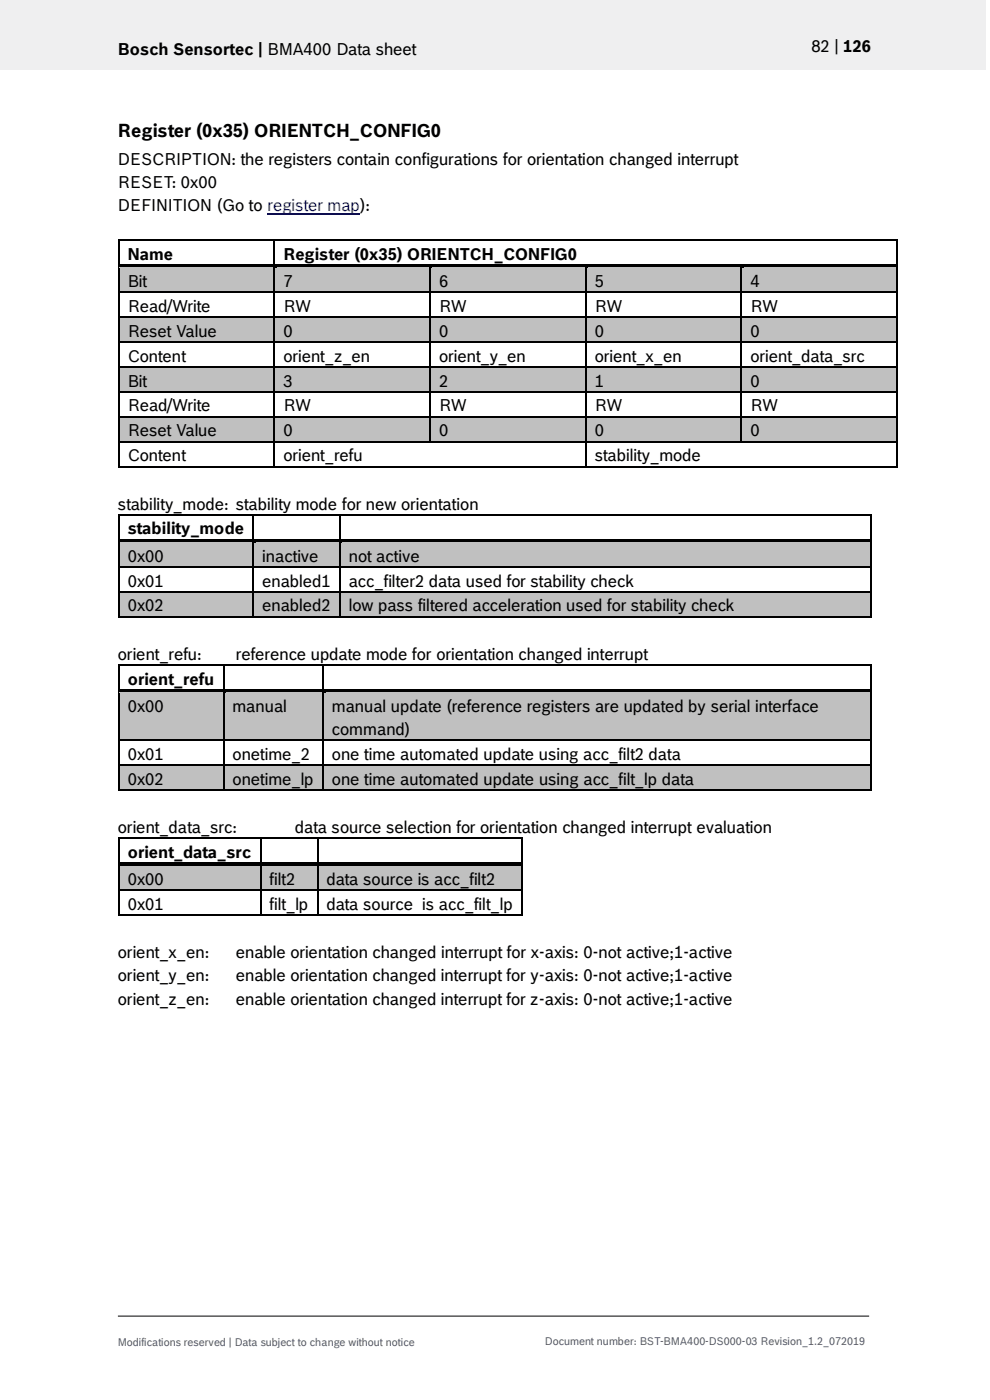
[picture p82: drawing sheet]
<svg xmlns="http://www.w3.org/2000/svg" width="210mm" height="297mm" viewBox="0 0 210 297" stroke-linecap="round" stroke-linejoin="round" font-family="sans-serif">
<defs><g id="words">
<text font-size="3.9" x="25" y="29">Register (0x35) ORIENTCH_CONFIG0</text>
<g font-size="3.5">
<text x="25" y="11.6">Bosch Sensortec | BMA400 Data sheet</text>
<text x="172.1" y="11">82 | 126</text>
<text x="25" y="35">DESCRIPTION: the registers contain configurations for orientation changed interrupt</text>
<text x="25" y="39.9">RESET: 0x00</text>
<text x="25" y="44.8">DEFINITION (Go to register map):</text>
<text x="27.1" y="55.1">Name</text>
<text x="60.1" y="55.1">Register (0x35) ORIENTCH_CONFIG0</text>
<text x="27.1" y="60.8">Bit</text>
<text x="60.1" y="60.8">7</text>
<text x="93.2" y="60.8">6</text>
<text x="126.2" y="60.8">5</text>
<text x="159.2" y="60.8">4</text>
<text x="27.1" y="66.1">Read/Write</text>
<text x="27.1" y="71.4">Reset Value</text>
<text x="60.1" y="66.1">RW</text>
<text x="60.1" y="71.4">0</text>
<text x="93.2" y="66.1">RW</text>
<text x="93.2" y="71.4">0</text>
<text x="126.2" y="66.1">RW</text>
<text x="126.2" y="71.4">0</text>
<text x="159.2" y="66.1">RW</text>
<text x="159.2" y="71.4">0</text>
<text x="27.1" y="76.7">Content</text>
<text x="60.1" y="76.7">orient_z_en</text>
<text x="93.2" y="76.7">orient_y_en</text>
<text x="126.2" y="76.7">orient_x_en</text>
<text x="159.2" y="76.7">orient_data_src</text>
<text x="27.1" y="82">Bit</text>
<text x="60.1" y="82">3</text>
<text x="93.2" y="82">2</text>
<text x="126.2" y="82">1</text>
<text x="159.2" y="82">0</text>
<text x="27.1" y="87.3">Read/Write</text>
<text x="60.1" y="87.3">RW</text>
<text x="93.2" y="87.3">RW</text>
<text x="126.2" y="87.3">RW</text>
<text x="159.2" y="87.3">RW</text>
<text x="27.1" y="92.6">Reset Value</text>
<text x="60.1" y="92.6">0</text>
<text x="93.2" y="92.6">0</text>
<text x="126.2" y="92.6">0</text>
<text x="159.2" y="92.6">0</text>
<text x="27.1" y="97.9">Content</text>
<text x="60.1" y="97.9">orient_refu</text>
<text x="126.2" y="97.9">stability_mode</text>
<text x="25" y="108.1">stability_mode: stability mode for new orientation</text>
<text x="27.1" y="113.4">stability_mode</text>
<text x="27.1" y="119.1">0x00</text>
<text x="55.6" y="119.1">inactive</text>
<text x="74" y="119.1">not active</text>
<text x="27.1" y="124.4">0x01</text>
<text x="55.6" y="124.4">enabled1</text>
<text x="74" y="124.4">acc_filter2 data used for stability check</text>
<text x="27.1" y="129.7">0x02</text>
<text x="55.6" y="129.7">enabled2</text>
<text x="74" y="129.7">low pass filtered acceleration used for stability check</text>
<text x="25" y="139.9">orient_refu:</text>
<text x="50" y="139.9">reference update mode for orientation changed interrupt</text>
<text x="27.1" y="145.2">orient_refu</text>
<text x="27.1" y="151">0x00</text>
<text x="49.3" y="151">manual</text>
<text x="70.4" y="151">manual update (reference registers are updated by serial interface</text>
<text x="70.4" y="155.9">command)</text>
<text x="27.1" y="161.2">0x01</text>
<text x="49.3" y="161.2">onetime_2</text>
<text x="70.4" y="161.2">one time automated update using acc_filt2 data</text>
<text x="27.1" y="166.5">0x02</text>
<text x="49.3" y="166.5">onetime_lp</text>
<text x="70.4" y="166.5">one time automated update using acc_filt_lp data</text>
<text x="25" y="176.7">orient_data_src:</text>
<text x="62.5" y="176.7">data source selection for orientation changed interrupt evaluation</text>
<text x="27.1" y="182">orient_data_src</text>
<text x="27.1" y="187.7">0x00</text>
<text x="57.2" y="187.7">filt2</text>
<text x="69.2" y="187.7">data source is acc_filt2</text>
<text x="27.1" y="193">0x01</text>
<text x="57.2" y="193">filt_lp</text>
<text x="69.2" y="193">data source is acc_filt_lp</text>
<text x="25" y="203.3">orient_x_en:</text>
<text x="50" y="203.3">enable orientation changed interrupt for x-axis: 0-not active;1-active</text>
<text x="25" y="208.2">orient_y_en:</text>
<text x="50" y="208.2">enable orientation changed interrupt for y-axis: 0-not active;1-active</text>
<text x="25" y="213.1">orient_z_en:</text>
<text x="50" y="213.1">enable orientation changed interrupt for z-axis: 0-not active;1-active</text>
</g>
<g font-size="2.3" fill="#535f6b">
<text x="25" y="285.5">Modifications reserved | Data subject to change without notice</text>
<text x="115.6" y="285.3">Document number: BST-BMA400-DS000-03 Revision_1.2_072019</text>
</g>
</g></defs>
<path d="M-.1 0h209.2v14.8h-209.2z" fill-rule="evenodd" fill="#efeff0"/>
<path d="M25 279.2h159.4" fill="none" stroke="#000" stroke-width=".21"/>
<path d="M56.7 45.5h19.7" fill="none" stroke="#00f" stroke-width=".25"/>
<g fill="#000">
<path d="M25 50.8h.4v.3h-.4z" fill-rule="evenodd"/>
<path d="M25 50.8h.4v.3h-.4z" fill-rule="evenodd"/>
<path d="M58 50.8h.4v.3h-.4z" fill-rule="evenodd"/>
<path d="M190.2 50.8h.3v.3h-.3z" fill-rule="evenodd"/>
<path d="M190.2 50.8h.3v.3h-.3z" fill-rule="evenodd"/>
</g>
<path d="M25.2 51.1v5M25.4 50.9h32.6M58.2 51.1v5M58.4 50.9h131.8M190.3 51.1v5" fill="none" stroke="#000" stroke-width=".34"/>
<g fill="#c0c0c0">
<path d="M25.4 56.9h32.6v4.9h-32.6z" fill-rule="evenodd"/>
<path d="M27.1 56.9h29.2v4.9h-29.2z" fill-rule="evenodd"/>
<path d="M58.4 56.9h32.7v4.9h-32.7z" fill-rule="evenodd"/>
<path d="M60.1 56.9h29.2v4.9h-29.2z" fill-rule="evenodd"/>
<path d="M91.4 56.9h32.7v4.9h-32.7z" fill-rule="evenodd"/>
<path d="M93.2 56.9h29.2v4.9h-29.2z" fill-rule="evenodd"/>
<path d="M124.4 56.9h32.7v4.9h-32.7z" fill-rule="evenodd"/>
<path d="M126.2 56.9h29.2v4.9h-29.2z" fill-rule="evenodd"/>
<path d="M157.5 56.9h32.7v4.9h-32.7z" fill-rule="evenodd"/>
<path d="M159.2 56.9h29.2v4.9h-29.2z" fill-rule="evenodd"/>
</g>
<g fill="#000">
<path d="M25 56.1h.4v.8h-.4z" fill-rule="evenodd"/>
<path d="M25.4 56.1h32.6v.7h-32.6z" fill-rule="evenodd"/>
</g>
<path d="M25.4 56.8h32.6" fill="none" stroke="#c0c0c0" stroke-width=".21"/>
<path d="M58.4 56.8l.4 .1z" fill-rule="evenodd" fill="#c0c0c0"/>
<g fill="#000">
<path d="M58 56.8l.4 .1z" fill-rule="evenodd"/>
<path d="M58 56.1h.8v.7h-.8z" fill-rule="evenodd"/>
<path d="M58.8 56.1h32.3v.7h-32.3z" fill-rule="evenodd"/>
</g>
<path d="M58.8 56.8h32.3" fill="none" stroke="#c0c0c0" stroke-width=".21"/>
<path d="M91.4 56.8l.4 .1z" fill-rule="evenodd" fill="#c0c0c0"/>
<g fill="#000">
<path d="M91.1 56.8l.3 .1z" fill-rule="evenodd"/>
<path d="M91.1 56.1h.7v.7h-.7z" fill-rule="evenodd"/>
<path d="M91.8 56.1h32.3v.7h-32.3z" fill-rule="evenodd"/>
</g>
<path d="M91.8 56.8h32.3" fill="none" stroke="#c0c0c0" stroke-width=".21"/>
<path d="M124.4 56.8l.5 .1z" fill-rule="evenodd" fill="#c0c0c0"/>
<g fill="#000">
<path d="M124.1 56.8l.3 .1z" fill-rule="evenodd"/>
<path d="M124.1 56.1h.8v.7h-.8z" fill-rule="evenodd"/>
<path d="M124.9 56.1h32.2v.7h-32.2z" fill-rule="evenodd"/>
</g>
<path d="M124.9 56.8h32.2" fill="none" stroke="#c0c0c0" stroke-width=".21"/>
<path d="M157.5 56.8l.4 .1z" fill-rule="evenodd" fill="#c0c0c0"/>
<g fill="#000">
<path d="M157.1 56.8l.4 .1z" fill-rule="evenodd"/>
<path d="M157.1 56.1h.8v.7h-.8z" fill-rule="evenodd"/>
<path d="M157.9 56.1h32.3v.7h-32.3z" fill-rule="evenodd"/>
<path d="M190.2 56.1h.3v.8h-.3z" fill-rule="evenodd"/>
<path d="M25 61.8h.4v.4h-.4z" fill-rule="evenodd"/>
<path d="M58 61.8h.4v.4h-.4z" fill-rule="evenodd"/>
<path d="M91.1 61.8h.3v.4h-.3z" fill-rule="evenodd"/>
<path d="M124.1 61.8h.3v.4h-.3z" fill-rule="evenodd"/>
<path d="M157.1 61.8h.4v.4h-.4z" fill-rule="evenodd"/>
<path d="M190.2 61.8h.3v.4h-.3z" fill-rule="evenodd"/>
</g>
<path d="M157.9 56.8h32.3" fill="none" stroke="#c0c0c0" stroke-width=".21"/>
<g fill="none" stroke="#000" stroke-width=".34">
<path d="M25.2 56.9v4.9M58.2 56.9v4.9M91.2 56.9v4.9M124.3 56.9v4.9M157.3 56.9v4.9M190.3 56.9v4.9M25.2 62.2v4.9M25.4 62h32.6M58.2 62.2v4.9M58.4 62h32.7M91.2 62.2v4.9M91.4 62h32.7"/>
<path d="M124.3 62.2v4.9M124.4 62h32.7M157.3 62.2v4.9M157.5 62h32.7M190.3 62.2v4.9"/>
</g>
<g fill="#c0c0c0">
<path d="M25.4 67.4h32.6v5h-32.6z" fill-rule="evenodd"/>
<path d="M27.1 67.4h29.2v5h-29.2z" fill-rule="evenodd"/>
<path d="M58.4 67.4h32.7v5h-32.7z" fill-rule="evenodd"/>
<path d="M60.1 67.4h29.2v5h-29.2z" fill-rule="evenodd"/>
<path d="M91.4 67.4h32.7v5h-32.7z" fill-rule="evenodd"/>
<path d="M93.2 67.4h29.2v5h-29.2z" fill-rule="evenodd"/>
<path d="M124.4 67.4h32.7v5h-32.7z" fill-rule="evenodd"/>
<path d="M126.2 67.4h29.2v5h-29.2z" fill-rule="evenodd"/>
<path d="M157.5 67.4h32.7v5h-32.7z" fill-rule="evenodd"/>
<path d="M159.2 67.4h29.2v5h-29.2z" fill-rule="evenodd"/>
</g>
<g fill="#000">
<path d="M25 67.1h.4v.3h-.4z" fill-rule="evenodd"/>
<path d="M25 72.4h.4v.3h-.4z" fill-rule="evenodd"/>
<path d="M58 67.1h.4v.3h-.4z" fill-rule="evenodd"/>
<path d="M58 72.4h.4v.3h-.4z" fill-rule="evenodd"/>
<path d="M91.1 67.1h.3v.3h-.3z" fill-rule="evenodd"/>
<path d="M91.1 72.4h.3v.3h-.3z" fill-rule="evenodd"/>
<path d="M124.1 67.1h.3v.3h-.3z" fill-rule="evenodd"/>
<path d="M124.1 72.4h.3v.3h-.3z" fill-rule="evenodd"/>
<path d="M157.1 67.1h.4v.3h-.4z" fill-rule="evenodd"/>
<path d="M157.1 72.4h.4v.3h-.4z" fill-rule="evenodd"/>
<path d="M190.2 67.1h.3v.3h-.3z" fill-rule="evenodd"/>
<path d="M190.2 72.4h.3v.3h-.3z" fill-rule="evenodd"/>
</g>
<g fill="none" stroke="#000" stroke-width=".34">
<path d="M25.2 67.4v5M25.2 72.7v5M25.4 67.3h32.6M25.4 72.6h32.6M58.2 67.4v5M58.2 72.7v5M58.4 67.3h32.7M58.4 72.6h32.7M91.2 67.4v5M91.2 72.7v5M91.4 67.3h32.7M91.4 72.6h32.7"/>
<path d="M124.3 67.4v5M124.3 72.7v5M124.4 67.3h32.7M124.4 72.6h32.7M157.3 67.4v5M157.3 72.7v5M157.5 67.3h32.7M157.5 72.6h32.7M190.3 67.4v5M190.3 72.7v5"/>
</g>
<g fill="#c0c0c0">
<path d="M25.4 78h32.6v5h-32.6z" fill-rule="evenodd"/>
<path d="M27.1 78h29.2v5h-29.2z" fill-rule="evenodd"/>
<path d="M58.4 78h32.7v5h-32.7z" fill-rule="evenodd"/>
<path d="M60.1 78h29.2v5h-29.2z" fill-rule="evenodd"/>
<path d="M91.4 78h32.7v5h-32.7z" fill-rule="evenodd"/>
<path d="M93.2 78h29.2v5h-29.2z" fill-rule="evenodd"/>
<path d="M124.4 78h32.7v5h-32.7z" fill-rule="evenodd"/>
<path d="M126.2 78h29.2v5h-29.2z" fill-rule="evenodd"/>
<path d="M157.5 78h32.7v5h-32.7z" fill-rule="evenodd"/>
<path d="M159.2 78h29.2v5h-29.2z" fill-rule="evenodd"/>
</g>
<g fill="#000">
<path d="M25 77.7h.4v.3h-.4z" fill-rule="evenodd"/>
<path d="M58 77.7h.4v.3h-.4z" fill-rule="evenodd"/>
<path d="M91.1 77.7h.3v.3h-.3z" fill-rule="evenodd"/>
<path d="M124.1 77.7h.3v.3h-.3z" fill-rule="evenodd"/>
<path d="M157.1 77.7h.4v.3h-.4z" fill-rule="evenodd"/>
<path d="M190.2 77.7h.3v.3h-.3z" fill-rule="evenodd"/>
<path d="M25 83h.4v.3h-.4z" fill-rule="evenodd"/>
<path d="M58 83h.4v.3h-.4z" fill-rule="evenodd"/>
<path d="M91.1 83h.3v.3h-.3z" fill-rule="evenodd"/>
<path d="M124.1 83h.3v.3h-.3z" fill-rule="evenodd"/>
<path d="M157.1 83h.4v.3h-.4z" fill-rule="evenodd"/>
<path d="M190.2 83h.3v.3h-.3z" fill-rule="evenodd"/>
</g>
<g fill="none" stroke="#000" stroke-width=".34">
<path d="M25.2 78v5M25.4 77.9h32.6M58.2 78v5M58.4 77.9h32.7M91.2 78v5M91.4 77.9h32.7M124.3 78v5M124.4 77.9h32.7M157.3 78v5M157.5 77.9h32.7M190.3 78v5M25.2 83.3v5"/>
<path d="M25.4 83.1h32.6M58.2 83.3v5M58.4 83.1h32.7M91.2 83.3v5M91.4 83.1h32.7M124.3 83.3v5M124.4 83.1h32.7M157.3 83.3v5M157.5 83.1h32.7M190.3 83.3v5"/>
</g>
<g fill="#c0c0c0">
<path d="M25.4 88.6h32.6v5h-32.6z" fill-rule="evenodd"/>
<path d="M27.1 88.6h29.2v5h-29.2z" fill-rule="evenodd"/>
<path d="M58.4 88.6h32.7v5h-32.7z" fill-rule="evenodd"/>
<path d="M60.1 88.6h29.2v5h-29.2z" fill-rule="evenodd"/>
<path d="M91.4 88.6h32.7v5h-32.7z" fill-rule="evenodd"/>
<path d="M93.2 88.6h29.2v5h-29.2z" fill-rule="evenodd"/>
<path d="M124.4 88.6h32.7v5h-32.7z" fill-rule="evenodd"/>
<path d="M126.2 88.6h29.2v5h-29.2z" fill-rule="evenodd"/>
<path d="M157.5 88.6h32.7v5h-32.7z" fill-rule="evenodd"/>
<path d="M159.2 88.6h29.2v5h-29.2z" fill-rule="evenodd"/>
</g>
<g fill="#000">
<path d="M25 88.3h.4v.3h-.4z" fill-rule="evenodd"/>
<path d="M25 93.6h.4v.3h-.4z" fill-rule="evenodd"/>
<path d="M25 98.9h.4v.3h-.4z" fill-rule="evenodd"/>
<path d="M25 98.9h.4v.3h-.4z" fill-rule="evenodd"/>
<path d="M58 88.3h.4v.3h-.4z" fill-rule="evenodd"/>
<path d="M58 93.6h.4v.3h-.4z" fill-rule="evenodd"/>
<path d="M58 98.9h.4v.3h-.4z" fill-rule="evenodd"/>
<path d="M91.1 88.3h.3v.3h-.3z" fill-rule="evenodd"/>
<path d="M91.1 93.6h.3v.3h-.3z" fill-rule="evenodd"/>
<path d="M124.1 88.3h.3v.3h-.3z" fill-rule="evenodd"/>
<path d="M124.1 93.6h.3v.3h-.3z" fill-rule="evenodd"/>
<path d="M124.1 98.9h.3v.3h-.3z" fill-rule="evenodd"/>
<path d="M157.1 88.3h.4v.3h-.4z" fill-rule="evenodd"/>
<path d="M157.1 93.6h.4v.3h-.4z" fill-rule="evenodd"/>
<path d="M190.2 88.3h.3v.3h-.3z" fill-rule="evenodd"/>
<path d="M190.2 93.6h.3v.3h-.3z" fill-rule="evenodd"/>
<path d="M190.2 98.9h.3v.3h-.3z" fill-rule="evenodd"/>
<path d="M190.2 98.9h.3v.3h-.3z" fill-rule="evenodd"/>
<path d="M25 109.1h.4v.3h-.4z" fill-rule="evenodd"/>
<path d="M25 109.1h.4v.3h-.4z" fill-rule="evenodd"/>
<path d="M53.6 109.1h.3v.3h-.3z" fill-rule="evenodd"/>
<path d="M71.9 109.1h.3v.3h-.3z" fill-rule="evenodd"/>
<path d="M184.7 109.1h.3v.3h-.3z" fill-rule="evenodd"/>
<path d="M184.7 109.1h.3v.3h-.3z" fill-rule="evenodd"/>
</g>
<g fill="none" stroke="#000" stroke-width=".34">
<path d="M25.2 88.6v5M25.2 93.9v5M25.4 88.4h32.6M25.4 93.7h32.6M25.4 99h32.6M58.2 88.6v5M58.2 93.9v5M58.4 88.4h32.7M58.4 93.7h32.7M58.4 99h65.7M91.2 88.6v5M91.4 88.4h32.7"/>
<path d="M91.4 93.7h32.7M124.3 88.6v5M124.3 93.9v5M124.4 88.4h32.7M124.4 93.7h32.7M124.4 99h65.8M157.3 88.6v5M157.5 88.4h32.7M157.5 93.7h32.7M190.3 88.6v5M190.3 93.9v5M25.2 109.4v5"/>
<path d="M25.4 109.2h28.2M53.7 109.4v5M53.9 109.2h18M72.1 109.4v5M72.2 109.2h112.5M184.9 109.4v5"/>
</g>
<g fill="#c0c0c0">
<path d="M25.4 115.2h28.2v4.9h-28.2z" fill-rule="evenodd"/>
<path d="M27.1 115.2h24.7v4.9h-24.7z" fill-rule="evenodd"/>
<path d="M53.9 115.2h18v4.9h-18z" fill-rule="evenodd"/>
<path d="M55.6 115.2h14.6v4.9h-14.6z" fill-rule="evenodd"/>
<path d="M72.2 115.2h112.5v4.9h-112.5z" fill-rule="evenodd"/>
<path d="M74 115.2h109v4.9h-109z" fill-rule="evenodd"/>
</g>
<g fill="#000">
<path d="M25 114.4h.4v.8h-.4z" fill-rule="evenodd"/>
<path d="M25.4 114.4h28.2v.7h-28.2z" fill-rule="evenodd"/>
</g>
<path d="M25.4 115.1h28.2" fill="none" stroke="#c0c0c0" stroke-width=".21"/>
<path d="M53.9 115.1l.4 .1z" fill-rule="evenodd" fill="#c0c0c0"/>
<g fill="#000">
<path d="M53.6 115.1l.3 .1z" fill-rule="evenodd"/>
<path d="M53.6 114.4h.7v.7h-.7z" fill-rule="evenodd"/>
<path d="M54.3 114.4h17.6v.7h-17.6z" fill-rule="evenodd"/>
</g>
<path d="M54.3 115.1h17.6" fill="none" stroke="#c0c0c0" stroke-width=".21"/>
<path d="M72.2 115.1l.5 .1z" fill-rule="evenodd" fill="#c0c0c0"/>
<g fill="#000">
<path d="M71.9 115.1l.3 .1z" fill-rule="evenodd"/>
<path d="M71.9 114.4h.8v.7h-.8z" fill-rule="evenodd"/>
<path d="M72.7 114.4h112v.7h-112z" fill-rule="evenodd"/>
<path d="M184.7 114.4h.3v.8h-.3z" fill-rule="evenodd"/>
<path d="M25 120.1h.4v.4h-.4z" fill-rule="evenodd"/>
<path d="M53.6 120.1h.3v.4h-.3z" fill-rule="evenodd"/>
<path d="M71.9 120.1h.3v.4h-.3z" fill-rule="evenodd"/>
<path d="M184.7 120.1h.3v.4h-.3z" fill-rule="evenodd"/>
</g>
<path d="M72.7 115.1h112" fill="none" stroke="#c0c0c0" stroke-width=".21"/>
<path d="M25.2 115.2v4.9M53.7 115.2v4.9M72.1 115.2v4.9M184.9 115.2v4.9M25.2 120.5v4.9M25.4 120.3h28.2M53.7 120.5v4.9M53.9 120.3h18M72.1 120.5v4.9M72.2 120.3h112.5M184.9 120.5v4.9" fill="none" stroke="#000" stroke-width=".34"/>
<g fill="#c0c0c0">
<path d="M25.4 125.7h28.2v5h-28.2z" fill-rule="evenodd"/>
<path d="M27.1 125.7h24.7v5h-24.7z" fill-rule="evenodd"/>
<path d="M53.9 125.7h18v5h-18z" fill-rule="evenodd"/>
<path d="M55.6 125.7h14.6v5h-14.6z" fill-rule="evenodd"/>
<path d="M72.2 125.7h112.5v5h-112.5z" fill-rule="evenodd"/>
<path d="M74 125.7h109v5h-109z" fill-rule="evenodd"/>
</g>
<g fill="#000">
<path d="M25 125.4h.4v.3h-.4z" fill-rule="evenodd"/>
<path d="M25 130.7h.4v.3h-.4z" fill-rule="evenodd"/>
<path d="M25 130.7h.4v.3h-.4z" fill-rule="evenodd"/>
<path d="M53.6 125.4h.3v.3h-.3z" fill-rule="evenodd"/>
<path d="M53.6 130.7h.3v.3h-.3z" fill-rule="evenodd"/>
<path d="M71.9 125.4h.3v.3h-.3z" fill-rule="evenodd"/>
<path d="M71.9 130.7h.3v.3h-.3z" fill-rule="evenodd"/>
<path d="M184.7 125.4h.3v.3h-.3z" fill-rule="evenodd"/>
<path d="M184.7 130.7h.3v.3h-.3z" fill-rule="evenodd"/>
<path d="M184.7 130.7h.3v.3h-.3z" fill-rule="evenodd"/>
<path d="M25 140.9h.4v.3h-.4z" fill-rule="evenodd"/>
<path d="M25 140.9h.4v.3h-.4z" fill-rule="evenodd"/>
<path d="M47.3 140.9h.3v.3h-.3z" fill-rule="evenodd"/>
<path d="M68.4 140.9h.3v.3h-.3z" fill-rule="evenodd"/>
<path d="M184.7 140.9h.3v.3h-.3z" fill-rule="evenodd"/>
<path d="M184.7 140.9h.3v.3h-.3z" fill-rule="evenodd"/>
</g>
<g fill="none" stroke="#000" stroke-width=".34">
<path d="M25.2 125.7v5M25.4 125.6h28.2M25.4 130.9h28.2M53.7 125.7v5M53.9 125.6h18M53.9 130.9h18M72.1 125.7v5M72.2 125.6h112.5M72.2 130.9h112.5M184.9 125.7v5M25.2 141.2v5M25.4 141.1h21.9"/>
<path d="M47.5 141.2v5M47.6 141.1h20.8M68.7 141.1h116M184.9 141.2v5"/>
</g>
<path d="M68.5 141.2v5" fill="none" stroke="#000" stroke-width=".35"/>
<g fill="#c0c0c0">
<path d="M25.4 147h21.9v9.9h-21.9z" fill-rule="evenodd"/>
<path d="M27.1 147h18.4v5h-18.4z" fill-rule="evenodd"/>
<path d="M47.6 147h20.7v9.9h-20.7z" fill-rule="evenodd"/>
<path d="M49.3 147h17.3v5h-17.3z" fill-rule="evenodd"/>
<path d="M68.7 147h116v9.9h-116z" fill-rule="evenodd"/>
<path d="M70.4 147h112.6v5h-112.6z" fill-rule="evenodd"/>
<path d="M70.4 152h112.6v4.9h-112.6z" fill-rule="evenodd"/>
</g>
<g fill="#000">
<path d="M25 146.2h.4v.8h-.4z" fill-rule="evenodd"/>
<path d="M25.4 146.2h21.9v.8h-21.9z" fill-rule="evenodd"/>
</g>
<path d="M25.4 147h21.9" fill="none" stroke="#c0c0c0" stroke-width=".21"/>
<path d="M47.6 147h.5z" fill-rule="evenodd" fill="#c0c0c0"/>
<g fill="#000">
<path d="M47.3 147h.3z" fill-rule="evenodd"/>
<path d="M47.3 146.2h.8v.8h-.8z" fill-rule="evenodd"/>
<path d="M48.1 146.2h20.3v.8h-20.3z" fill-rule="evenodd"/>
</g>
<path d="M48.1 147h20.3" fill="none" stroke="#c0c0c0" stroke-width=".21"/>
<path d="M68.7 147h.4z" fill-rule="evenodd" fill="#c0c0c0"/>
<g fill="#000">
<path d="M25 156.9h.4v.3h-.4z" fill-rule="evenodd"/>
<path d="M47.3 156.9h.3v.3h-.3z" fill-rule="evenodd"/>
<path d="M68.4 147h.3z" fill-rule="evenodd"/>
<path d="M68.4 146.2h.7v.8h-.7z" fill-rule="evenodd"/>
<path d="M68.4 156.9h.3v.3h-.3z" fill-rule="evenodd"/>
<path d="M69.1 146.2h115.6v.8h-115.6z" fill-rule="evenodd"/>
<path d="M184.7 146.2h.3v.8h-.3z" fill-rule="evenodd"/>
<path d="M184.7 156.9h.3v.3h-.3z" fill-rule="evenodd"/>
</g>
<path d="M69.1 147h115.6" fill="none" stroke="#c0c0c0" stroke-width=".21"/>
<path d="M25.2 147v9.9M25.2 157.2v5M25.4 157h21.9M47.5 147v9.9M47.5 157.2v5M47.6 157h20.8M68.7 157h116M184.9 147v9.9M184.9 157.2v5" fill="none" stroke="#000" stroke-width=".34"/>
<path d="M68.5 147v9.9M68.5 157.2v5" fill="none" stroke="#000" stroke-width=".35"/>
<g fill="#c0c0c0">
<path d="M25.4 162.5h21.9v5h-21.9z" fill-rule="evenodd"/>
<path d="M27.1 162.5h18.4v5h-18.4z" fill-rule="evenodd"/>
<path d="M47.6 162.5h20.7v5h-20.7z" fill-rule="evenodd"/>
<path d="M49.3 162.5h17.3v5h-17.3z" fill-rule="evenodd"/>
<path d="M68.7 162.5h116v5h-116z" fill-rule="evenodd"/>
<path d="M70.4 162.5h112.6v5h-112.6z" fill-rule="evenodd"/>
</g>
<g fill="#000">
<path d="M25 162.2h.4v.3h-.4z" fill-rule="evenodd"/>
<path d="M25 167.5h.4v.3h-.4z" fill-rule="evenodd"/>
<path d="M25 167.5h.4v.3h-.4z" fill-rule="evenodd"/>
<path d="M25 177.7h.4v.3h-.4z" fill-rule="evenodd"/>
<path d="M25 177.7h.4v.3h-.4z" fill-rule="evenodd"/>
<path d="M47.3 162.2h.3v.3h-.3z" fill-rule="evenodd"/>
<path d="M47.3 167.5h.3v.3h-.3z" fill-rule="evenodd"/>
<path d="M55.1 177.7h.4v.3h-.4z" fill-rule="evenodd"/>
<path d="M67.2 177.7h.3v.3h-.3z" fill-rule="evenodd"/>
<path d="M68.4 162.2h.3v.3h-.3z" fill-rule="evenodd"/>
<path d="M68.4 167.5h.3v.3h-.3z" fill-rule="evenodd"/>
<path d="M110.6 177.7h.3v.3h-.3z" fill-rule="evenodd"/>
<path d="M110.6 177.7h.3v.3h-.3z" fill-rule="evenodd"/>
<path d="M184.7 162.2h.3v.3h-.3z" fill-rule="evenodd"/>
<path d="M184.7 167.5h.3v.3h-.3z" fill-rule="evenodd"/>
<path d="M184.7 167.5h.3v.3h-.3z" fill-rule="evenodd"/>
</g>
<g fill="none" stroke="#000" stroke-width=".34">
<path d="M25.2 162.5v5M25.2 178v5M25.4 162.3h21.9M25.4 167.7h21.9M25.4 177.9h29.7M47.5 162.5v5M47.6 162.3h20.8M47.6 167.7h20.8M55.3 178v5M55.5 177.9h11.7M67.4 178v5M67.5 177.9h43.1"/>
<path d="M68.7 162.3h116M68.7 167.7h116M110.8 178v5M184.9 162.5v5"/>
</g>
<path d="M68.5 162.5v5" fill="none" stroke="#000" stroke-width=".35"/>
<g fill="#c0c0c0">
<path d="M25.4 183.8h29.7v4.9h-29.7z" fill-rule="evenodd"/>
<path d="M27.1 183.8h26.3v4.9h-26.3z" fill-rule="evenodd"/>
<path d="M55.5 183.8h11.6v4.9h-11.6z" fill-rule="evenodd"/>
<path d="M57.2 183.8h8.2v4.9h-8.2z" fill-rule="evenodd"/>
<path d="M67.5 183.8h43.1v4.9h-43.1z" fill-rule="evenodd"/>
<path d="M69.2 183.8h39.7v4.9h-39.7z" fill-rule="evenodd"/>
</g>
<g fill="#000">
<path d="M25 183h.4v.8h-.4z" fill-rule="evenodd"/>
<path d="M25.4 183h29.7v.8h-29.7z" fill-rule="evenodd"/>
</g>
<path d="M25.4 183.8h29.7" fill="none" stroke="#c0c0c0" stroke-width=".21"/>
<path d="M55.5 183.8h.4z" fill-rule="evenodd" fill="#c0c0c0"/>
<g fill="#000">
<path d="M55.1 183.8h.4z" fill-rule="evenodd"/>
<path d="M55.1 183h.8v.8h-.8z" fill-rule="evenodd"/>
<path d="M55.9 183h11.3v.8h-11.3z" fill-rule="evenodd"/>
</g>
<path d="M55.9 183.8h11.3" fill="none" stroke="#c0c0c0" stroke-width=".21"/>
<path d="M67.5 183.8h.5z" fill-rule="evenodd" fill="#c0c0c0"/>
<g fill="#000">
<path d="M25 188.7h.4v.3h-.4z" fill-rule="evenodd"/>
<path d="M25 194h.4v.4h-.4z" fill-rule="evenodd"/>
<path d="M25 194h.4v.4h-.4z" fill-rule="evenodd"/>
<path d="M55.1 188.7h.4v.3h-.4z" fill-rule="evenodd"/>
<path d="M55.1 194h.4v.4h-.4z" fill-rule="evenodd"/>
<path d="M67.2 183.8h.3z" fill-rule="evenodd"/>
<path d="M67.2 183h.8v.8h-.8z" fill-rule="evenodd"/>
<path d="M67.2 188.7h.3v.3h-.3z" fill-rule="evenodd"/>
<path d="M67.2 194h.3v.4h-.3z" fill-rule="evenodd"/>
<path d="M68 183h42.6v.8h-42.6z" fill-rule="evenodd"/>
<path d="M110.6 183h.3v.8h-.3z" fill-rule="evenodd"/>
<path d="M110.6 188.7h.3v.3h-.3z" fill-rule="evenodd"/>
<path d="M110.6 194h.3v.4h-.3z" fill-rule="evenodd"/>
<path d="M110.6 194h.3v.4h-.3z" fill-rule="evenodd"/>
</g>
<path d="M68 183.8h42.6" fill="none" stroke="#c0c0c0" stroke-width=".21"/>
<g fill="none" stroke="#000" stroke-width=".34">
<path d="M25.2 183.8v4.9M25.2 189v5M25.4 188.9h29.7M25.4 194.2h29.7M55.3 183.8v4.9M55.3 189v5M55.5 188.9h11.7M55.5 194.2h11.7M67.4 183.8v4.9M67.4 189v5M67.5 188.9h43.1M67.5 194.2h43.1"/>
<path d="M110.8 183.8v4.9M110.8 189v5"/>
</g>
<use href="#words"/>
</svg>
